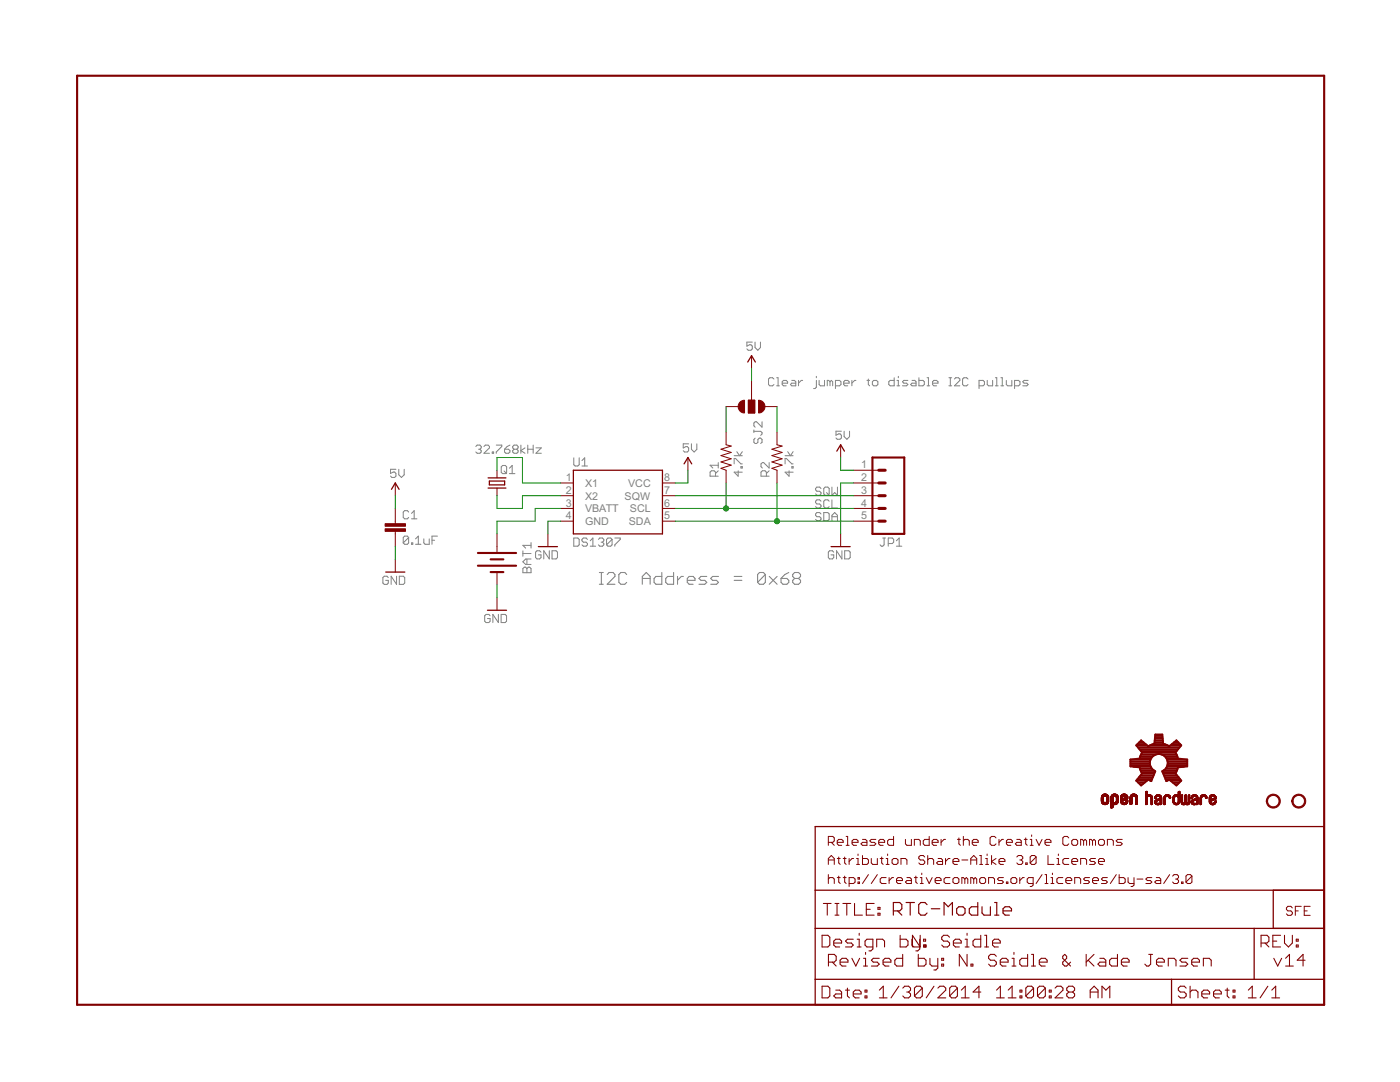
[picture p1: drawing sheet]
<svg xmlns="http://www.w3.org/2000/svg" width="279mm" height="216mm" viewBox="0 0 279 216" stroke-linecap="round" stroke-linejoin="round" font-family="sans-serif">
<defs><g id="words">
<g font-size="2.4" fill="#808080">
<text x="171.9" y="93.5">1</text>
<text x="112.9" y="96">1</text>
<text x="112.9" y="98.6">2</text>
<text x="112.9" y="101.1">3</text>
<text x="116.8" y="97.1">X1</text>
<text x="116.8" y="99.7">X2</text>
<text x="124.6" y="99.7">SQW</text>
<text x="125.4" y="97.1">VCC</text>
<text x="132.6" y="101.1">6</text>
<text x="132.6" y="98.6">7</text>
<text x="132.6" y="96">8</text>
<text x="171.9" y="96">2</text>
<text x="171.9" y="98.6">3</text>
<text x="171.9" y="101.1">4</text>
<text x="112.9" y="103.6">4</text>
<text x="116.8" y="102.2">VBATT</text>
<text x="116.8" y="104.8">GND</text>
<text x="125.5" y="104.8">SDA</text>
<text x="125.7" y="102.2">SCL</text>
<text x="132.6" y="103.6">5</text>
<text x="171.9" y="103.6">5</text>
</g>
</g></defs>
<g fill="none" stroke="#808080" stroke-width=".2">
<path d="M150.1 68.3h-1v.8l.5-.3h.3l.2 .3v.5l-.2 .3h-.6l-.2-.3M150.7 68.3v1l.5 .6 .6-.6v-1M154.5 75.6l-.3-.2h-.6l-.2 .2v1.1l.2 .3h.6l.3-.3M155 75.4h.3v1.6M155 77h.6M156.1 76.5h1.1v-.3l-.3-.3h-.5l-.3 .3v.5l.3 .3h.5M158 75.9h.5l.3 .3v.8h-.8l-.3-.3 .3-.2h.8M159.4 75.9v1.1M160.2 75.9h-.3l-.5 .6M162.9 75.9v1.4l-.3 .2h-.2M162.9 75.1v.3M163.5 75.9v.8l.2 .3h.8v-1.1"/>
<path d="M165.7 76.2l-.3-.3h-.3v1.1M165.7 76.2v.8M165.7 76.2l.2-.3 .3 .3v.8M166.7 77h.9l.2-.3v-.5l-.2-.3h-.9v1.6M168.4 76.5h1.1v-.3l-.3-.3h-.6l-.2 .3v.5l.2 .3h.6M170 75.9v1.1M170.8 75.9h-.2l-.6 .6M173 75.9h.5M173.3 75.6v1.1l.2 .3M174.1 76.2l.3-.3h.5l.3 .3v.5l-.3 .3h-.5l-.3-.3zM178.5 75.4v1.6h-.8l-.3-.3v-.5l.3-.3h.8M179 77h.6"/>
<path d="M179 75.9h.3v1.1M179.3 75.1v.3M181.2 75.9h-.8l-.3 .3 .3 .3h.5l.3 .2-.3 .3h-.8M182 75.9h.6l.2 .3v.8h-.8l-.3-.3 .3-.2h.8M183.4 75.4v1.6h.8l.3-.3v-.5l-.3-.3h-.8M185 75.4h.3v1.6M185 77h.5M186.1 76.5h1.1v-.3l-.3-.3h-.5l-.3 .3v.5l.3 .3h.5M189.4 75.4h.5M189.4 77h.5M189.7 75.4v1.6M190.5 75.6l.2-.2h.6l.3 .2v.3l-1.1 1.1h1.1"/>
<path d="M193.2 75.6l-.3-.2h-.5l-.3 .2v1.1l.3 .3h.5l.3-.3M195.4 77h.8l.3-.3v-.5l-.3-.3h-.8v1.6M197 75.9v.8l.3 .3h.8v-1.1M198.6 75.4h.3v1.6M198.6 77h.6M199.7 75.4h.3v1.6M199.7 77h.6M200.8 75.9v.8l.3 .3h.8v-1.1M202.5 77h.8l.3-.3v-.5l-.3-.3h-.8v1.6M205.2 75.9h-.8l-.3 .3 .3 .3h.5l.3 .2-.3 .3h-.8M79 93.6h-1.1v.9l.9-.3 .2 .3v.5l-.2 .3h-.6l-.3-.3M79.6 93.6v1.1l.5 .6 .6-.6v-1.1"/>
<path d="M95 89.1l.2-.3h.6l.2 .3v.3l-.2 .2M95.5 89.6h.3M95.8 89.6l.2 .3v.3l-.2 .2h-.6l-.2-.2M96.6 89.1l.3-.3h.5l.3 .3v.3l-1.1 1h1.1M98.2 90.2h.3v.2h-.3zM99 88.8h1.1v.3l-1.1 1.1v.2M100.3 92.9h.5l.3 .3v1.1l-.3 .2h-.5l-.3-.2v-1.1zM100.6 94l.5 .5M100.7 89.6h.8l.3 .3v.3l-.3 .2h-.5l-.3-.2zM101.7 94.5h1.1M101.7 93.4l.5-.5v1.6M101.8 88.8l-.6 .3-.5 .5"/>
<path d="M102.6 89.6l-.3-.2v-.3l.3-.3h.5l.3 .3v.3l-.3 .2M102.6 89.6h.5M102.6 89.6l-.3 .3v.3l.3 .2h.5l.3-.2v-.3l-.3-.3M103.9 88.8v1.6M104.8 89.4l-.9 .5 .9 .5M105.3 89.6h1.1M105.3 88.8v1.6M106.4 88.8v1.6M107 89.4h1l-1 1h1M114.5 91.4v1.3l.3 .3h.5l.3-.3v-1.3M116.1 93h1.1M116.1 91.9l.6-.5v1.6"/>
<path d="M137.4 88.6h-1v.8l.5-.3h.3l.2 .3v.5l-.2 .3h-.6l-.2-.3M138 88.6v1.1l.5 .5 .6-.5v-1.1M142.8 95v-.8l-.3-.3h-.5l-.3 .3v.8h1.6M143.3 93.9l-.5 .6M143.3 92.8h-1.6l.6 .6M143.3 92.3v1.1M146.5 92.6v-1.1h.3l1.1 1.1h.2M146.5 90.9h1.6M147 90.1l.6 .8 .5-.8M147.3 93.9v1.1l-.8-.8h1.6M147.9 93.1h.2v.3h-.2zM150.5 86.1h1.3l.3 .2v.3l-.3 .3"/>
<path d="M150.5 85.8v.5M150.7 87.4l-.2 .3v.5l.2 .3h.3l.3-.3v-.5l.2-.3h.3l.3 .3v.5l-.3 .3M152.1 84.2v1l-1.1-1h-.3l-.2 .2v.6l.2 .2M153 95v-.8l-.3-.3h-.6l-.2 .3v.8h1.6M153.5 92.3v1.1l-1.1-1.1h-.3l-.2 .3v.5l.2 .3M153.5 93.9l-.5 .6M156.7 92.6v-1.1h.2l1.1 1.1h.3M156.7 90.9h1.6M157.2 90.1l.6 .8 .5-.8M157.5 93.9v1.1l-.8-.8h1.6M158 93.1h.3v.3h-.3zM163.9 97.5l-.3-.3h-.6l-.2 .3v.2l.2 .3h.6l.3 .3v.3l-.3 .2h-.6l-.2-.2"/>
<path d="M164.7 97.2h.5l.3 .3v1.1l-.3 .2h-.5l-.3-.2v-1.1zM165 98.3l.5 .5M166 97.2v1.6l.6-.5 .5 .5v-1.6M166 99.7v1.7h1.1M167.9 86h-1.1v.8l.6-.2h.2l.3 .2v.6l-.3 .3h-.5l-.3-.3M168.5 86v1.1l.5 .6 .5-.6v-1.1M77.5 115.3l-.3-.3h-.5l-.3 .3v1l.3 .3h.5l.3-.3v-.5h-.5M79.1 115v1.6l-1-1.6v1.6M79.7 115h.8l.3 .3v1l-.3 .3h-.8zM81.6 102.2l-.3-.3h-.5l-.3 .3v1.1l.3 .2h.5l.3-.2M81.6 107.3l-.3-.3h-.5l-.3 .3v1M81.6 107.3v1l-.3 .3h-.5l-.3-.3"/>
<path d="M81.6 107.3l-1.1 1M82.1 108.3h.3v.3h-.3zM82.1 103.5h1.1M82.1 102.4l.6-.5v1.6M82.9 108.6h1.1M82.9 107.5l.6-.5v1.6M84.6 107.5v.8l.2 .3h.9v-1.1M86.2 107.8h.5M87.3 107h-1.1v1.6M104.4 113.5l.2-.3h.3l.3 .3 .2-.3h.3l.3 .3v.8h-1.6zM104.4 109.9v1.1M104.4 110.4h1.6"/>
<path d="M105.2 111.5v1.1M105.2 113.5v.8M106 108.3v1.1M106 111.5h-1.1l-.5 .6 .5 .5h1.1M106 108.8h-1.6l.5 .6M108 110.2l-.3-.3h-.5l-.3 .3v1.1l.3 .2h.5l.3-.2v-.6h-.6M109.6 109.9v1.6l-1.1-1.6v1.6M110.2 109.9h.8l.3 .3v1.1l-.3 .2h-.8zM114.5 107.4h.8l.3 .2v1.1l-.3 .3h-.8zM117.2 107.6l-.2-.2h-.6l-.3 .2v.3l.3 .3h.6l.2 .3v.2l-.2 .3h-.6l-.3-.3M117.8 109h1.1M117.8 107.9l.5-.5v1.6"/>
<path d="M119.4 107.6l.3-.2h.5l.3 .2v.3l-.3 .3M120 108.2h.2M120.2 108.2l.3 .3v.2l-.3 .3h-.5l-.3-.3M122.2 107.6v1.1l-.3 .3h-.6l-.2-.3M122.2 107.6l-.3-.2h-.6l-.2 .2v1.1M122.2 107.6l-1.1 1.1M122.7 107.4h1.1v.2l-1.1 1.1v.3M163.9 102.6l-.3-.3h-.6l-.2 .3v.2l.2 .3h.6l.3 .3v.2l-.3 .3h-.6l-.2-.3M163.9 100l-.3-.3h-.6l-.2 .3v.3l.2 .3h.6l.3 .2v.3l-.3 .3h-.6l-.2-.3M164.4 102.3h.8l.3 .3v1l-.3 .3h-.8zM165.5 100l-.3-.3h-.5l-.3 .3v1.1l.3 .3h.5l.3-.3M166 103.9v-1.1l.6-.5 .5 .5v1.1"/>
<path d="M166 103.1h1.1M166.4 110.2l-.3-.3h-.5l-.3 .3v1.1l.3 .2h.5l.3-.2v-.6h-.6M168 109.9v1.6l-1.1-1.6v1.6M168.6 109.9h.8l.3 .3v1.1l-.3 .2h-.8zM176.2 107.4h.5M176.4 107.4v1.3l-.2 .3h-.3l-.3-.3M177.3 108.5h.8l.3-.3v-.6l-.3-.2h-.8v1.6M178.9 109h1.1M178.9 107.9l.6-.5v1.6M97.8 122.9l-.2-.3h-.6l-.3 .3v1.1l.3 .2h.6l.2-.2v-.6h-.5M99.5 122.6v1.6l-1.1-1.6v1.6M100 122.6h.8l.3 .3v1.1l-.3 .2h-.8z"/>
</g>
<g fill="none" stroke="#808080" stroke-width=".21">
<path d="M119.6 116.6h.8M119.6 114.2h.8M120 114.2v2.4M121.2 114.6l.4-.4h.7l.4 .4v.4l-1.5 1.6h1.5M125.1 114.6l-.4-.4h-.8l-.4 .4v1.6l.4 .4h.8l.4-.4M128.2 116.6v-1.6l.8-.8 .8 .8v1.6M128.2 115.4h1.6M132.1 114.2v2.4h-1.2l-.4-.4v-.8l.4-.4h1.2M134.4 114.2v2.4h-1.1l-.4-.4v-.8l.4-.4h1.1M135.2 115v1.6M136.4 115h-.4l-.8 .8M137.2 115.8h1.5v-.4l-.4-.4h-.8l-.3 .4v.8l.3 .4h.8"/>
<path d="M141.1 115h-1.2l-.4 .4 .4 .4h.8l.4 .4-.4 .4h-1.2M143.4 115h-1.2l-.4 .4 .4 .4h.8l.4 .4-.4 .4h-1.2M146.5 115h1.6M146.5 115.8h1.6M152.7 114.6v1.6l-.3 .4h-.8l-.4-.4M152.7 114.6l-.3-.4h-.8l-.4 .4v1.6M152.7 114.6l-1.5 1.6M153.5 115l1.6 1.6M155.1 115l-1.6 1.6M155.9 115.4h1.1l.4 .4v.4l-.4 .4h-.7l-.4-.4zM157.4 114.2l-.8 .4-.7 .8M158.6 115.4l-.4 .4v.4l.4 .4h.8l.4-.4v-.4l-.4-.4"/>
<path d="M158.6 115.4l-.4-.4v-.4l.4-.4h.8l.4 .4v.4l-.4 .4M158.6 115.4h.8"/>
</g>
<g fill="none" stroke="#800000" stroke-width=".21">
<path d="M164.1 186.6h1.1l.4 .4v1.6l-.4 .4h-1.1zM164.1 196.8h1.1l.4 .4v1.5l-.4 .4h-1.1zM164.3 180.3h1.6M165.1 180.3v2.3M165.3 192h1.2l.4-.4v-.8l-.4-.4h-1.2v2.4M166.1 192l.8 .8M166.4 188.2h1.6v-.4l-.4-.4h-.8l-.4 .4v.8l.4 .4h.8M166.6 180.3h.8M166.6 182.6h.8M166.8 197.6h.8l.4 .4v1.1h-1.2l-.4-.4 .4-.4h1.2M167 180.3v2.3M167.7 192h1.5v-.4l-.4-.4h-.7l-.4 .4v.8l.4 .4h.7"/>
<path d="M168.2 180.3h1.6M168.7 197.6h.8M169 180.3v2.3M169.1 197.2v1.5l.4 .4M170 191.2l.8 1.6 .8-1.6M170.3 187.4h-1.2l-.4 .4 .4 .4h.8l.4 .4-.4 .4h-1.2M170.3 198.3h1.6v-.3l-.4-.4h-.8l-.4 .4v.7l.4 .4h.8M170.5 180.3v2.3h1.6M171.1 189h.8M171.1 187.4h.4v1.6M171.5 186.2v.4M172.3 192.8h.8"/>
<path d="M172.3 191.2h.4v1.6M172.6 198.7h.4v.4h-.4zM172.6 197.6h.4v.4h-.4zM172.7 190v.4M172.9 181.4h.8M174.2 189h-1.2l-.4-.4v-.8l.4-.4h1.2v2l-.4 .3h-.4M174.5 180.3h-1.6v2.3h1.6M175 189v-1.6h1.1l.4 .4v1.2M175.2 182.2h.4v.4h-.4zM175.2 181.1h.4v.3h-.4zM175.5 191.2h-1.2l-.4 .4 .4 .4h.8l.4 .4-.4 .4h-1.2M175.5 199.1h1.5"/>
<path d="M175.5 197.6l.8-.8v2.3M176.2 192h1.6v-.4l-.4-.4h-.8l-.4 .4v.8l.4 .4h.8M179.4 196.8l-1.6 2.3M179.6 186.6v2.4h1.2l.4-.4v-.8l-.4-.4h-1.2M180.1 190.4v2.4h-1.1l-.4-.4v-.8l.4-.4h1.1M180.2 197.2l.4-.4h.7l.4 .4v.4l-.4 .4M181 198h.3M181.3 198l.4 .3v.4l-.4 .4h-.7l-.4-.4M182 187.4v1.2l.4 .4h1.2M183.3 190.4v2.4h1.1l.4-.4v-.8l-.4-.4h-1.1M183.6 187.4v2l-.4 .3h-.4M183.6 186.6v2.4l-1.5-2.4v2.4"/>
<path d="M184.1 197.2v1.5l-.4 .4h-.8l-.4-.4M184.1 197.2l-.4-.4h-.8l-.4 .4v1.5M184.1 197.2l-1.6 1.5M184.3 188.6h.5v.4h-.5zM184.3 187.4h.4v.4h-.4zM184.4 188.6v.4M184.7 188.6v.4M185.6 191.2v1.2l.4 .4h1.2M186.4 196.8l-1.6 2.3M187.2 191.2v2l-.4 .3h-.4M187.2 197.2l.4-.4h.7l.4 .4v.4l-1.5 1.5h1.5M187.9 192.4h.4v.4h-.4z"/>
<path d="M187.9 191.2h.4v.4h-.4zM189.5 187l-.4-.4h-.8l-.4 .4v.4l.4 .4h.8l.4 .4v.4l-.4 .4h-.8l-.4-.4M190.3 188.2h1.5v-.4l-.3-.4h-.8l-.4 .4v.8l.4 .4h.8M191.1 197.2v1.5l-.4 .4h-.8l-.4-.4M191.1 197.2l-.4-.4h-.8l-.4 .4v1.5M191.1 197.2l-1.6 1.5M191.9 199.1h1.5M191.9 197.6l.7-.8v2.3M192.6 189h.8M192.6 187.4h.4v1.6M193 186.2v.4M193 190.4v2.4l-1.5-2.4v2.4"/>
<path d="M193.8 192.4h.4v.4h-.4zM195.7 186.6v2.4h-1.1l-.4-.4v-.8l.4-.4h1.1M195.7 198h-1.5l1.2-1.2v2.3M196.5 189h.8M196.5 186.6h.4v2.4M198.1 188.2h1.5v-.4l-.4-.4h-.7l-.4 .4v.8l.4 .4h.7M198.8 190.8l-.3-.4h-.8l-.4 .4v.4l.4 .4h.8l.3 .4v.4l-.3 .4h-.8l-.4-.4M198.9 197.6l.7-.8v2.3M198.9 199.1h1.5M199.6 192h1.6v-.4l-.4-.4h-.8l-.4 .4v.8l.4 .4h.8M201.2 199.1h1.6M201.2 197.6l.8-.8v2.3"/>
<path d="M202 192.8h.8M202 191.2h.4v1.6M202.4 190v.4M203.6 198.7h.3v.4h-.3zM203.6 197.6h.3v.4h-.3zM205.1 190.4v2.4h-1.2l-.4-.4v-.8l.4-.4h1.2M205.9 192.8h.8M205.9 190.4h.3v2.4M206.3 197.2v1.5l-.4 .4h-.8l-.4-.4M206.3 197.2l-.4-.4h-.8l-.4 .4v1.5M206.3 197.2l-1.6 1.5M207.4 192h1.6v-.4l-.4-.4h-.8l-.4 .4v.8l.4 .4h.8"/>
<path d="M208.6 197.2v1.5l-.4 .4h-.7l-.4-.4M208.6 197.2l-.4-.4h-.7l-.4 .4v1.5M208.6 197.2l-1.5 1.5M209.4 198.7h.4v.4h-.4zM209.4 197.6h.4v.4h-.4zM210.6 197.2l.3-.4h.8l.4 .4v.4l-1.5 1.5h1.5M213.3 198l-.4-.4v-.4l.4-.4h.8l.4 .4v.4l-.4 .4M213.3 198l-.4 .3v.4l.4 .4h.8l.4-.4v-.4l-.4-.3M213.3 198h.8M213.7 192l-.8 .8h-.4l-.4-.4v-.4l.8-.8v-.4l-.4-.4-.4 .4v.4l1.6 1.6M216.8 190.4v2.4M217.2 191.6l1.1 1.2"/>
<path d="M217.6 198h1.5M217.6 199.1v-1.5l.8-.8 .7 .8v1.5M218.3 190.4l-1.5 1.6M219.5 191.2h.8l.4 .4v1.2h-1.2l-.4-.4 .4-.4h1.2M219.9 199.1v-2.3l.8 .8 .8-.8v2.3M223 190.4v2.4h-1.2l-.4-.4v-.8l.4-.4h1.2M223.8 192h1.5v-.4l-.3-.4h-.8l-.4 .4v.8l.4 .4h.8M229.3 190.4h.7M229.6 190.4v2l-.3 .4h-.4l-.4-.4M230.8 192h1.6v-.4l-.4-.4h-.8l-.4 .4v.8l.4 .4h.8M233.2 192.8v-1.6h1.1l.4 .4v1.2M236.7 197.2l-.4-.4h-.7l-.4 .4v.4l.4 .4h.7l.4 .3v.4l-.4 .4h-.7l-.4-.4"/>
<path d="M237 191.2h-1.1l-.4 .4 .4 .4h.7l.4 .4-.4 .4h-1.1M237.5 198l.4-.4h.8l.4 .4v1.1M237.5 196.8v2.3M237.8 192h1.6v-.4l-.4-.4h-.8l-.4 .4v.8l.4 .4h.8M239.8 198.3h1.6v-.3l-.4-.4h-.8l-.4 .4v.7l.4 .4h.8M240.2 192.8v-1.6h1.1l.4 .4v1.2M242.2 198.3h1.5v-.3l-.3-.4h-.8l-.4 .4v.7l.4 .4h.8M244.5 197.6h.8M244.9 197.2v1.5l.4 .4M246.1 198.7h.4v.4h-.4zM246.1 197.6h.4v.4h-.4zM249.1 199.1h1.6"/>
<path d="M249.1 197.6l.8-.8v2.3M251.7 188.2h1.2l.3-.4v-.8l-.3-.4h-1.2v2.4M252.5 188.2l.7 .8M253 196.8l-1.5 2.3M253.8 199.1h1.6M253.8 197.6l.8-.8v2.3M254 187.8h.8M254.2 191.2l.8 1.6 .8-1.6M255.6 186.6h-1.6v2.4h1.6M256.3 186.6v1.6l.8 .8 .8-.8v-1.6M256.6 191.2l.7-.8v2.4M256.6 192.8h1.5"/>
<path d="M258.7 188.6h.4v.4h-.4zM258.7 187.4h.4v.4h-.4zM260.5 191.6h-1.6l1.2-1.2v2.4"/>
</g>
<g fill="none" stroke="#800000" stroke-width=".25">
<path d="M149.2 72.2l.8-1.2 .7 1.2M78.1 97.6l.8-1.2 .8 1.2M97.4 95.4h3.6M97.4 97.4h3.6M97.7 96h3v.8h-3zM114.4 93.8h17.8v12.7h-17.8zM136.5 92.6l.8-1.3 .7 1.3M167 90l.8-1.2 .7 1.2M77 114.2h3.8M107.4 109.1h3.9M165.9 109.1h3.8M97.3 121.8h3.8"/>
<path d="M162.7 164.9h101.6v35.6h-101.6zM162.7 177.6h101.6M254.1 177.6v7.7M162.7 185.3h101.6M162.7 195.4h101.6M233.8 195.4v5.1M250.3 185.3v10.1"/>
</g>
<g fill="none" stroke="#800000" stroke-width=".2">
<path d="M149.4 79.9h1.2v2.5h-1.2zM150 71v2.5M150 76.1v3.8M78.9 96.4v2.5M99.2 93.8v1.6M99.2 97.4v1.5M111.9 96.4h2.5M111.9 98.9h2.5M132.2 96.4h2.5M132.2 98.9h2.5M137.3 91.3v2.5M144.9 86.2v2.6l1 .2-2 .6 2 .7-2 .6 2 .6-2 .7 2 .6-2 .7 1 .3v2.6"/>
<path d="M144.9 81.1h2.5M152.5 81.1h2.6M155.1 86.2v2.6l1 .2-2 .6 2 .7-2 .6 2 .6-2 .7 2 .6-2 .7 1 .3v2.6M167.8 88.8v2.5M170.3 96.4h5.1M170.3 98.9h5.1M170.3 93.8h5.1M78.9 101.5v3M78.9 106v3.1M78.9 111.6v2.6M99.2 106.5v3.6M99.2 114.2v2.5"/>
<path d="M99.2 119.2v2.6M109.3 106.5v2.6M111.9 101.5h2.5M111.9 104h2.5M132.2 101.5h2.5M132.2 104h2.5M167.8 106.5v2.6M170.3 101.5h5.1M170.3 104h5.1M219.8 159.9h.4M219.8 159.8h.4M219.8 159.7h.4"/>
<path d="M219.8 159.6h.4M219.8 159.5h.4M219.8 159.4h.4M219.8 159.3h.4M219.8 159.2h.4M219.8 160h.5M219.8 159.9l.4 .1M219.8 159h.4M219.9 158.8h1.3M219.9 158.7h1.2M220 158.7h1.1M220 158.6h1"/>
<path d="M220.1 158.6h.9M220.2 158.5h.7M220.2 159.1h-.4M220.2 159h-.4M220.3 158.9l-.5 .1M220.3 158.5h.5M220.3 158.9h-.5M220.4 158.4h.3M220.4 158.8l-.6 .1M220.6 158.8l.6 .1M220.7 158.9h.5M220.8 158.9h.5"/>
<path d="M220.8 160h.5M220.8 159h.5M220.9 159h.4M220.9 159.9h.4M220.9 159.8h.4M220.9 159.7h.4M220.9 159.6h.4M220.9 159.5h.4M220.9 159.4h.4M220.9 159.3h.4M220.9 159.2h.4M220.9 159.1h.4"/>
<path d="M221.7 160h.5M221.7 159.9l.4 .1M221.7 159.9h.4M221.7 159.8h.4M221.7 159.7h.4M221.7 159.6h.4M221.7 159.5h.4M221.7 159.4h.4M221.7 159.3h.4M221.7 159.2h.4M221.7 159.1h.4M221.7 159h.4"/>
<path d="M221.8 158.7h1.3M221.8 158.7h1.2M221.9 158.7h1.1M221.9 158.6h1M222 158.6h.9M222.1 158.5h.7M222.1 159h-.4M222.2 158.9l-.5 .1M222.2 158.5h.5M222.2 158.9h-.4M222.3 158.4h.3M222.3 158.8l-.5 .1"/>
<path d="M222.5 158.8h.6M222.7 158.9h.4M222.7 158.9l.5 .1M222.7 159h.5M222.8 159.9h.4M222.8 159.1h.4M222.8 159h.4M222.8 159.8h.4M222.8 159.7h.4M222.8 159.6h.4M222.8 159.5h.4M222.8 159.4h.4"/>
<path d="M222.8 159.3h.4M222.8 159.2h.4M223.1 158.8h-1.3M223.2 160h-.4M223.6 159.9h.4M223.6 159.3l.4 .1M223.6 159.3h.4M223.6 159.2h.4M223.6 159h.4M223.6 160h.5M223.7 158.7h1.3M223.8 158.7h1.2"/>
<path d="M223.8 158.7h1.1M223.9 158.6h1M223.9 158.6h.9M224 158.5h.7M224 159.1h-.4M224 159.9h-.4M224.1 158.5h.5M224.1 159.4h1M224.1 158.9l-.5 .1M224.1 159.8h-.5M224.1 158.9h-.4M224.2 159.3h.9"/>
<path d="M224.2 158.4h.3M224.2 158.8l-.5 .1M224.3 159.7l-.7 .1M224.3 159.3h.8M224.3 159.7h-.7M224.5 158.8l.5 .1M224.5 159.2h.6M224.5 159.6l-.9 .1M224.6 159.6h-1M224.6 158.9h.5M224.6 160h.5M224.6 159.1h.5"/>
<path d="M224.6 159h.5M224.7 160h.4M224.7 159.9h.4M224.7 159.8h.4M224.7 159.5l-1.1 .1M224.8 159.7h.3M224.8 159.5h-1.2M224.9 159.7h.2M224.9 159.4l-1.3 .1M225 158.8h-1.3M225 159.4h-1.4M225.5 160h.4"/>
<path d="M225.5 159.9h.4M225.5 159.8h.4M225.5 159.7h.4M225.5 159.6h.4M225.5 159.5h.4M225.5 159.4h.4M225.5 159.3h.4M225.5 159.2h.4M225.5 159.1h.4M225.5 159h.5M225.6 158.8h1.3M225.7 158.7l1.2 .1"/>
<path d="M225.7 158.7h1.2M225.7 158.7h1.1M225.8 158.6h1M225.8 158.6h.9M225.9 158.5h.7M226 159h-.4M226 158.9l-.4 .1M226 158.5h.5M226.1 158.9h-.5M226.1 158.4h.3M226.2 158.8l-.6 .1M226.4 158.8l.5 .1"/>
<path d="M226.5 158.9h.5M226.5 158.9l.5 .1M226.6 159h.4M226.6 160h.4M226.6 159.9h.4M226.6 159.8h.4M226.6 159.7h.4M226.6 159.6h.4M226.6 159.5h.4M226.6 159.4h.4M226.6 159.3h.4M226.6 159.2h.4"/>
<path d="M226.6 159.1h.4M228.6 158.1h.3M228.7 160h.2M228.7 159.9h.2M228.7 159.8h.2M228.7 159.7h.2M228.7 159.6h.2M228.7 159.5h.2M228.7 159.4h.2M228.7 159.3h.2M228.7 159.2h.2M228.7 159.2h.3"/>
<path d="M228.7 159.1h.3M228.7 159h.3M228.7 158.9h1.2M228.7 158.8h1.2M228.7 158.7h1.1M228.7 158.6l1 .1M228.7 158.6h.3M228.7 158.5h.2M228.7 158.4h.2M228.7 158.3h.2M228.7 158.2h.2M228.7 158.1h.2"/>
<path d="M228.7 158h.2M228.7 157.9h.2M229 159.2h-.3M229 159l-.3 .1M229.1 158.6h.5M229.1 158.9l-.4 .1M229.2 158.9h-.5M229.2 158.6h.3M229.5 158.9h.5M229.6 158.9l.4 .1M229.6 159h.4M229.7 159l.3 .1"/>
<path d="M229.7 159.1h.3M229.7 159.2h.3M229.7 160h.3M229.7 159.9h.3M229.7 159.8h.3M229.7 159.7h.3M229.7 159.6h.3M229.7 159.5h.3M229.7 159.4h.3M229.7 159.3h.3M230.5 159.2h.2M230.5 159h.3"/>
<path d="M230.6 159.3l-.1 .1M230.6 158.8h1.1M230.7 158.7l.9 .1M230.7 159.3h-.2M230.7 158.7h.9M230.8 159.2h-.3M230.8 160h-.3M230.8 159.6h1M230.8 158.7h.7M230.8 159.9l-.3 .1M230.8 159.1h-.3M230.8 159.9h-.3"/>
<path d="M230.8 159h-.3M230.9 158.6h.5M230.9 159.9h-.4M230.9 159.5h.9M230.9 158.9l-.4 .1M231 158.9h-.5M231 158.6h.3M231 159.8h-.5M231.1 159.5h.7M231.1 159.4h.7M231.2 159.7l-.7 .1M231.2 159.7h-.6"/>
<path d="M231.3 159.4h.5M231.3 158.9h.5M231.4 158.9l.4 .1M231.4 159.3h.4M231.4 159.6l-.8 .1M231.4 159h.4M231.5 159.3h.3M231.5 159h.3M231.5 159.6h.3M231.5 159.1h.3M231.5 159.2h.3M231.5 160h.3"/>
<path d="M231.5 159.9h.3M231.5 159.8h.3M231.5 159.7h.3M231.7 158.9h-1.1M231.8 159.6h-1.1M232.3 160h.3M232.3 159.9h.3M232.3 159.8h.3M232.3 159.7h.3M232.3 159.6h.3M232.3 159.5h.3M232.3 159.4h.3"/>
<path d="M232.3 159.3h.3M232.3 159.2h.3M232.4 158.8h1.1M232.5 158.8h1M232.5 158.7h.9M232.6 158.7h.7M232.6 159.1h-.3M232.6 159l-.3 .1M232.7 159h-.4M232.7 158.6h.6M232.7 158.9l-.4 .1M232.8 158.9h-.4"/>
<path d="M232.8 158.6h.3M233.1 158.9h.5M233.2 158.9l.4 .1M233.3 159h.3M233.3 159.1h.3M233.3 159.2h.3M233.4 159.2h.2M233.5 158.9h-1.1M233.6 159.3h-.2M233.6 159.2l-.2 .1M234.1 159.9h.3M234.1 159.8h.3"/>
<path d="M234.1 159.7h.3M234.1 159.6h.3M234.1 159.5h.3M234.1 159.4h.3M234.1 159.3h.3M234.1 159.2h.3M234.1 160h.3M234.2 158.8h1.3M234.3 158.8h1.2M234.3 158.7h1.2M234.4 158.7h1.1M234.4 159.1h-.3"/>
<path d="M234.4 159l-.3 .1M234.5 159h-.4M234.5 158.6h.6M234.5 158.9l-.4 .1M234.6 158.6h.3M234.6 158.9h-.4M234.9 158.9h.6M235 158.9h.5M235.1 159h.4M235.1 160h.4M235.1 159.9h.4M235.1 159.8h.4"/>
<path d="M235.1 159.7h.4M235.1 159.6h.4M235.1 159.5h.4M235.1 159.4h.4M235.1 159.3h.4M235.1 159.2h.4M235.1 159.1h.4M235.1 158.6h.4M235.1 158.5h.4M235.1 158.4h.4M235.1 158.3h.4M235.1 158.2h.4"/>
<path d="M235.1 158.1h.4M235.1 158h.4M235.2 159.9h.3M235.2 159.4h.3M235.2 159.3h.3M235.2 158h.3M235.3 157.9h.2M235.5 158.8l-1.3 .1M235.7 160h.3M235.7 159.9h.3M235.7 159.8h.3M235.7 159.7h.3"/>
<path d="M235.7 159.6h.3M235.7 159.5h.3M235.7 159.4h.3M235.7 159.3h.3M235.7 159.2h.3M235.7 159.1h.3M235.7 159h.3M235.7 158.9h.3M235.7 158.8h.3M235.7 158.7h.3M235.8 158.7h.2M235.9 158.6h.1"/>
<path d="M236.4 160h.3M236.4 159.9h.3M236.4 159.8h.3M236.4 159.7h.3M236.4 159.6h.3M236.4 159.5h.3M236.5 159.4h.2M236.5 159.3h.2M236.5 159.2h.2M236.5 159.1h.2M236.5 159h.2M236.5 158.9h.2"/>
<path d="M236.5 158.8h.2M236.5 158.7h.2M236.6 158.6h.1M237.2 160h.2M237.2 159.9h.2M237.2 159.8h.2M237.2 159.7h.2M237.2 159.6h.2M237.2 159.5h.2M237.2 159.4h.2M237.2 159.3h.2M237.2 159.2h.2"/>
<path d="M237.2 159.1h.2M237.2 159h.2M237.2 158.9h.2M237.2 158.8h.2M237.2 158.7h.2M237.3 158.6h.1M237.7 160h.3M237.7 159.2h.3M237.8 158.9h1.2M237.8 159.3l-.1 .1M237.9 158.8h1M238 159.3h-.3"/>
<path d="M238 158.7h.8M238 159.2l-.3 .1M238 159.2h-.3M238 159.9l-.3 .1M238 159.6h1.1M238 159.1h-.3M238.1 159l-.4 .1M238.1 159.9h-.4M238.1 159h-.3M238.1 158.6h.6M238.1 159.5h1M238.2 158.9l-.4 .1"/>
<path d="M238.2 158.6h.4M238.2 158.9h-.4M238.3 159.8h-.6M238.3 159.5h.8M238.4 159.4h.7M238.4 159.7l-.6 .1M238.5 159.7h-.7M238.5 159.4h.6M238.6 158.9h.4M238.6 159.3h.5M238.6 158.9l.4 .1M238.7 159.6l-.9 .1"/>
<path d="M238.7 159h.3M238.7 159h.4M238.7 159.3h.4M238.8 159.1h.3M238.8 159.6h.3M238.8 159.2h.3M238.8 160h.3M238.8 159.9h.3M238.8 159.8h.3M238.8 159.7h.3M239.1 159.6h-1.2M239.5 160h.3"/>
<path d="M239.5 159.9h.3M239.5 159.8h.3M239.5 159.7h.3M239.5 159.6h.3M239.5 159.5h.3M239.5 159.4h.3M239.5 159.3h.3M239.5 159.2h.3M239.6 159h.3M239.7 158.8h1M239.7 158.7l1 .1M239.8 158.7h.9"/>
<path d="M239.8 158.7h.8M239.8 159.1h-.3M239.9 159l-.3 .1M239.9 158.6h.6M240 158.9l-.4 .1M240 158.6h.4M240 158.9h-.4M240.4 158.9h.4M240.5 158.9l.3 .1M240.5 159h.4M240.6 159.2h.3M240.6 159.1h.3"/>
<path d="M240.8 158.9h-1.2M240.8 159.3h-.2M240.9 159.2l-.3 .1M241.3 160h.4M241.3 159.9h.4M241.3 159.5h1.1M241.3 159.5h.4M241.3 159.4h.3M241.3 159.3h.3M241.3 159.2h.3M241.3 159.1h.4M241.4 158.9h1.2"/>
<path d="M241.5 158.8h1.1M241.5 158.7h1M241.6 158.7h.9M241.6 158.7h.8M241.7 159l-.4 .1M241.7 159.9h-.4M241.7 159h-.3M241.7 158.6h.6M241.8 158.9l-.4 .1M241.9 158.9h-.5M241.9 158.6h.3M241.9 159.8h-.6"/>
<path d="M242 159.7l-.7 .1M242.1 159.7h-.8M242.1 159.4h.6M242.2 159.3h.5M242.2 158.9h.4M242.2 159.6l-.9 .1M242.3 158.9l.4 .1M242.3 159.6h-1M242.3 159.3h.4M242.3 159h.4M242.4 159h.3M242.4 159.1h.3"/>
<path d="M242.4 159.2h.3M242.4 159.9h.3M242.5 159.8h.2M242.6 159.5h-.9M242.6 159.4l-.7 .1M242.7 159.4h-.8M165.3 168.1h.9l.3-.3v-.6l-.3-.3h-.9v1.8M165.3 172.5v-1.2l.6-.6 .6 .6v1.2M165.3 174.5v1.8M165.3 175.4l.3-.3h.6l.3 .3v.9M165.3 171.6h1.2M165.9 168.1l.6 .6"/>
<path d="M167.1 168.1h1.2v-.3l-.3-.3h-.6l-.3 .3v.6l.3 .3h.6M167.1 171.3h.6M167.1 175.1h.6M167.4 171v1.2l.3 .3M167.4 174.8v1.2l.3 .3M168.3 171.3h.6M168.3 175.1h.6M168.6 171v1.2l.3 .3M168.6 174.8v1.2l.3 .3M168.9 166.9h.3v1.8M168.9 168.7h.6M169.5 171.3v1.2"/>
<path d="M169.5 176.3h.8l.3-.3v-.6l-.3-.3h-.8v1.8M170.1 168.1h1.1v-.3l-.3-.3h-.6l-.2 .3v.6l.2 .3h.6M170.3 171.3h-.2l-.6 .6M170.9 171.3h.3v1.2M170.9 172.5h.6M171.2 170.4v.3M171.2 175.1h.3v.3h-.3zM171.2 176h.3v.3h-.3zM172.1 167.5h.6l.3 .3v.9h-.9l-.3-.3 .3-.3h.9M172.1 170.7v1.8h.9l.3-.3v-.6l-.3-.3h-.9M173.3 174.5l-1.2 1.8M173.9 171.3v.9l.3 .3h.9v-1.2"/>
<path d="M174.8 167.5h-.9l-.3 .3 .3 .3h.6l.3 .3-.3 .3h-.9M175.1 174.5l-1.2 1.8M175.4 168.1h1.2v-.3l-.3-.3h-.6l-.3 .3v.6l.3 .3h.6M175.7 171.3h.6M176 171v1.2l.3 .3M176.8 171.3h.3v1.2M176.8 172.5h.6M176.8 175.1h-.8l-.3 .3v.6l.3 .3h.8M177.1 170.4v.3M177.4 175.1v1.2M178.3 166.9v1.8h-.9l-.3-.3v-.6l.3-.3h.9M178.3 171.3h.6l.3 .3v.6l-.3 .3h-.6l-.3-.3v-.6z"/>
<path d="M178.3 175.1h-.3l-.6 .6M178.9 175.7h1.2v-.3l-.3-.3h-.6l-.3 .3v.6l.3 .3h.6M179.8 172.5v-1.2h.9l.3 .3v.9M180.7 167.5v.9l.3 .3h.9v-1.2M181 175.1h.6l.3 .3v.9h-.9l-.3-.3 .3-.3h.9M182.5 168.7v-1.2h.9l.3 .3v.9M182.5 175.1h.6M182.8 174.8v1.2l.3 .3M183.7 175.1h.3v1.2M183.7 176.3h.6M184 174.2v.3M184.6 171l-.3-.3h-.6l-.3 .3v.3l.3 .3h.6l.3 .3v.3l-.3 .3h-.6l-.3-.3"/>
<path d="M184.8 175.1l.6 1.2 .6-1.2M185.1 171.6l.3-.3h.6l.3 .3v.9M185.1 170.7v1.8M185.4 166.9v1.8h-.8l-.3-.3v-.6l.3-.3h.8M186 168.1h1.2v-.3l-.3-.3h-.6l-.3 .3v.6l.3 .3h.6M186.6 175.7h1.2v-.3l-.3-.3h-.6l-.3 .3v.6l.3 .3h.6M187.2 171.3h.6l.3 .3v.9h-.9l-.3-.3 .3-.3h.9M187.8 167.5v1.2M188.7 167.5h-.3l-.6 .6M188.7 171.3v1.2M189.6 171.3h-.3l-.6 .6M189.6 175.1h-.9l-.3 .3v.6l.3 .3h.9"/>
<path d="M190.2 171.9h1.2v-.3l-.3-.3h-.6l-.3 .3v.6l.3 .3h.6M190.2 175.4l.3-.3h.6l.3 .3v.6l-.3 .3h-.6l-.3-.3zM191.1 167.5h.6M191.4 167.2v1.2l.3 .3M192 171.6h1.1M192.3 167.8l.3-.3h.5l.3 .3v.9M192.3 166.9v1.8M192.6 175.4l-.3-.3h-.3v1.2M192.6 175.4v.9M192.6 175.4l.2-.3 .3 .3v.9M193.7 171.6h1.2M193.7 172.5v-1.2l.6-.6 .6 .6v1.2"/>
<path d="M194 168.1h1.2v-.3l-.3-.3h-.6l-.3 .3v.6l.3 .3h.6M194.3 175.4l-.3-.3h-.3v1.2M194.3 175.4l.3-.3 .3 .3v.9M194.3 175.4v.9M195.5 172.5h.6M195.5 170.7h.3v1.8M195.8 175.1h.6l.3 .3v.6l-.3 .3h-.6l-.3-.3v-.6zM196.7 171.3h.3v1.2M196.7 172.5h.6M197 170.4v.3M197.3 176.3v-1.2h.9l.3 .3v.9M197.9 170.7v1.8"/>
<path d="M198.8 167.2l-.3-.3h-.6l-.3 .3v1.2l.3 .3h.6l.3-.3M198.8 171.3l-.9 .6 .9 .6M199.4 167.5v1.2M199.4 171.9h1.2v-.3l-.3-.3h-.6l-.3 .3v.6l.3 .3h.6M200.3 167.5h-.3l-.6 .6M200.3 175.1h-.9l-.3 .3 .3 .3h.6l.3 .3-.3 .3h-.9M200.9 168.1h1.1v-.3l-.3-.3h-.6l-.2 .3v.6l.2 .3h.6M200.9 176h.2v.3h-.2zM201.7 175.4l.3-.3h.6l.3 .3v.6l-.3 .3h-.6l-.3-.3zM202.9 167.5h.6l.3 .3v.9h-.9l-.3-.3 .3-.3h.9M202.9 171l.3-.3h.6l.3 .3v.3l-.3 .3M203.5 171.6h.3"/>
<path d="M203.5 175.1v1.2M203.8 171.6l.3 .3v.3l-.3 .3h-.6l-.3-.3M204.4 167.5h.6M204.4 175.1h-.3l-.6 .6M204.7 167.2v1.2l.3 .3M204.7 172.2h.3v.3h-.3zM205.6 168.7h.6M205.6 167.5h.3v1.2M205.9 166.6v.3M206.2 176.3h-.9l-.3-.3v-.6l.3-.3h.9v1.5l-.3 .3h-.3M206.8 167.5l.6 1.2 .6-1.2M206.8 171v1.2l-.3 .3h-.6l-.3-.3"/>
<path d="M206.8 171l-.3-.3h-.6l-.3 .3v1.2M206.8 171l-1.2 1.2M208 174.5l-1.2 1.8M208.6 168.1h1.1v-.3l-.3-.3h-.5l-.3 .3v.6l.3 .3h.5M208.6 176.3h.5M208.6 174.5h.3v1.8M209.1 170.7v1.8h1.2M209.7 175.1h.3v1.2M209.7 176.3h.6M210 174.2v.3M210.9 171.3h.3v1.2M210.9 172.5h.6"/>
<path d="M211.2 170.4v.3M212.1 175.1h-.9l-.3 .3v.6l.3 .3h.9M212.7 175.7h1.2v-.3l-.3-.3h-.6l-.3 .3v.6l.3 .3h.6M213.3 167.2l-.3-.3h-.6l-.3 .3v1.2l.3 .3h.6l.3-.3M213.3 171.3h-.9l-.3 .3v.6l.3 .3h.9M213.9 167.8l.3-.3h.6l.3 .3v.6l-.3 .3h-.6l-.3-.3zM213.9 171.9h1.2v-.3l-.3-.3h-.6l-.3 .3v.6l.3 .3h.6M214.5 176.3v-1.2h.9l.3 .3v.9M215.7 172.5v-1.2h.9l.3 .3v.9M216.3 167.8l-.3-.3h-.3v1.2M216.3 167.8v.9M216.3 167.8l.3-.3 .3 .3v.9"/>
<path d="M217.4 175.1h-.8l-.3 .3 .3 .3h.5l.3 .3-.3 .3h-.8M218 167.8l-.3-.3h-.3v1.2M218 167.8v.9M218 175.7h1.2v-.3l-.3-.3h-.6l-.3 .3v.6l.3 .3h.6M218 167.8l.3-.3 .3 .3v.9M218.6 171.3h-.9l-.3 .3 .3 .3h.6l.3 .3-.3 .3h-.9M219.2 171.9h1.2v-.3l-.3-.3h-.6l-.3 .3v.6l.3 .3h.6M219.5 167.5h.6l.3 .3v.6l-.3 .3h-.6l-.3-.3v-.6zM219.8 160l.5 .1M219.8 160.1h.6M219.9 160.1l.6 .1M219.9 160.2h1.3"/>
<path d="M220 160.3h1.1M220 160.4h1M220.1 160.4h.8M220.2 160.5h.7M220.4 160.5h.3M220.6 160.2h.6M221 168.7v-1.2h.9l.3 .3v.9M221 175.1h-.9l-.3 .3 .3 .3h.6l.3 .3-.3 .3h-.9M221.1 160.3l-1.1 .1M221.1 160.2l-1.2 .1M221.2 160.1h-.5M221.3 160l-.5 .1"/>
<path d="M221.7 161.1h.4M221.7 161h.4M221.7 160.9h.4M221.7 160.8h.4M221.7 160.7h.4M221.7 160.6h.4M221.7 160.5h.4M221.7 160.1l.7 .1M221.7 160.1h.6M221.7 160l.5 .1M221.8 161.2h.1M222 161.2h-.3"/>
<path d="M222.1 161.1l-.4 .1M222.3 160.5h.3M222.6 160.1h.5M222.7 160.1h.4M222.7 160h.5M222.8 174.5l-1.2 1.8M222.8 160.5h-1.1M222.8 160.4l-1.1 .1M222.9 160.4h-1.2M223 160.3l-1.3 .1M223 160.3h-1.3M223.1 160.2l-1.4 .1"/>
<path d="M223.1 160.2h-1.4M223.1 160.1l-.6 .1M223.4 174.5v1.8h.9l.3-.3v-.6l-.3-.3h-.9M223.6 160l.5 .1M223.7 160.1h.5M223.7 160.1l.6 .1M223.7 160.2h1.3M223.8 160.3h1.1M223.9 160.4h.9M223.9 160.4h.8M224 167.5h-.9l-.3 .3 .3 .3h.6l.3 .3-.3 .3h-.9M224 160.5h.7"/>
<path d="M224.2 160.5h.3M224.5 160.2h.5M224.6 160.1h.5M225 160.1h-.5M225.1 175.1v.9l.3 .3h.9M225.5 160.5h.3M225.5 160.3h.4M225.5 160.2h.4M225.5 160.1h.4M225.9 160.4l-.4 .1M225.9 160.4h-.4M226.3 175.1v1.5l-.3 .3h-.3"/>
<path d="M226.6 160.3h.4M226.6 160.2h.4M226.6 160.1h.4M226.9 160.5h-.3M226.9 175.4h1.2M226.9 160.4l-.3 .1M227 160.4h-.4M228.7 160.5h.1M228.7 160.4h.2M228.7 160.3h.2M228.7 160.2h.2M228.7 160.1h.2"/>
<path d="M228.9 160.5h-.3M228.9 160.4l-.2 .1M229.7 160.5h.1M229.7 160.4h.3M229.7 160.3h.3M229.7 160.2h.3M229.7 160.1h.3M229.9 175.1h-.9l-.3 .3 .3 .3h.6l.3 .3-.3 .3h-.9M230 160.5h-.3M230 160.4l-.3 .1M230.5 160.1h.3M230.5 160h.2"/>
<path d="M230.5 160.2l.5 .1M230.5 160.2h.3M230.5 160.3h.8M230.6 160.4h.8M230.7 160.4h.7M230.7 160.5h.7M230.8 175.1h.6l.2 .3v.9h-.8l-.3-.3 .3-.3h.8M231.1 160.6h-.1M231.1 160.6h.1M231.1 160.3h.2M231.3 160.5l-.5 .1M231.5 160.4h.3"/>
<path d="M231.5 160.3h.3M231.5 160.2h.3M231.5 160.1h.3M231.6 160.5l-.1 .1M231.8 160.5h-.3M231.8 160.4l-.3 .1M232.3 160.5h.1M232.3 160.3h.3M232.3 160.2h.3M232.3 160.1h.3M232.5 160.5h-.2M232.6 160.4l-.3 .1"/>
<path d="M232.6 160.4h-.3M233.4 174.5l-1.2 1.8M234 174.8l.3-.3h.6l.3 .3v.3l-.3 .3M234.1 160l.3 .1M234.1 160.2h.4M234.1 160.1l.4 .1M234.1 160.1h.3M234.2 160.2l.5 .1M234.2 160.3h1.1M234.3 160.4h.9M234.4 160.5h.7M234.5 160.5h.5"/>
<path d="M234.6 175.4h.3M234.7 160.6h.1M234.8 160.6h.1M234.9 160.3h.5M234.9 175.4l.3 .3v.3l-.3 .3h-.6l-.3-.3M235 160.2h.4M235.1 160.2h.3M235.1 160h.3M235.4 160.1h-.3M235.8 160.2l.4 .1M235.8 160.2h.3M235.8 160.1l.3 .1"/>
<path d="M235.8 160.1h.3M235.8 176h.3v.3h-.3zM235.8 160.3h1.6M235.9 160.4h1.4M235.9 160.5h1.3M236 160.5h.5M236.1 160.6h.1M236.3 160.6h.1M236.3 160.3h.6M236.4 160.2h.4M236.4 160.1h.3M236.7 160.5h.5"/>
<path d="M237 160.6h.1M237.1 160.2h.3M237.1 160.1h.3M237.3 160.4h-1.5M237.4 160.3h-1.6M237.4 160.2l-.4 .1M237.7 160.1h.3M237.7 160.2h.4M237.7 160.2l.5 .1M237.8 160.3h.7M237.8 160.3l.8 .1M237.8 160.4h.8"/>
<path d="M237.9 174.8v1.2l-.3 .3h-.6l-.3-.3M237.9 174.8l-.3-.3h-.6l-.3 .3v1.2M237.9 174.8l-1.2 1.2M237.9 160.4h.7M238 160.5h.6M238.1 160.5h.5M238.3 160.6h.1M238.4 160.3h.1M238.8 160.4h.3M238.8 160.3h.3M238.8 160.2h.3M238.8 160.1h.3"/>
<path d="M238.9 160.5l-.1 .1M239 160.5h-.2M239.5 160.5h.1M239.5 160.4h.3M239.5 160.3h.3M239.5 160.2h.3M239.5 160.1h.3M239.8 160.5h-.3M239.8 160.4l-.3 .1M241.3 160.1h.4M241.4 160.1h.3M241.4 160.2l.5 .1"/>
<path d="M241.4 160.2h.4M241.4 160.3h1.2M241.5 160.4h1M241.6 160.4h.8M241.6 160.5h.8M241.8 160.5h.5M241.9 160.6h.1M242 160.6h.1M242.3 160.2h.3M242.4 160.1h.3M242.4 160h.3M242.5 160.3l-1 .1"/>
<path d="M242.6 160.3h-.5M242.7 160.1l-.4 .1M257.9 181.2l-.3-.4h-.6l-.3 .4v.3l.3 .3h.6l.3 .3v.3l-.3 .2h-.6l-.3-.2M258.5 181.8h.6M259.7 180.8h-1.2v1.8M260.3 181.8h.6M261.5 180.8h-1.2v1.8h1.2"/>
</g>
<g fill="#800000" stroke="#800000" stroke-width=".2">
<path d="M253.1 158.9a1.4 1.4 0 0 1 2.2 .2 1.4 1.4 0 0 1-.8 2.1 1.4 1.4 0 0 1-1.8-1.3h.3a1.15 1.15 0 0 1 1.6-1.1 1.15 1.15 0 0 1 .3 1.9 1.15 1.15 0 0 1-1.9-.6v-.2h-.3z" fill-rule="evenodd"/>
<path d="M258.2 158.9a1.4 1.4 0 0 1 2.2 .2 1.4 1.4 0 0 1-.8 2.1 1.4 1.4 0 0 1-1.8-1.3h.2a1.15 1.15 0 0 1 1.7-1.1 1.15 1.15 0 0 1 .2 1.9 1.15 1.15 0 0 1-1.8-.6l-.1-.2h-.2z" fill-rule="evenodd"/>
<path d="M147.6 80.3l.5-.4h.5v2.5a1.27 1.27 0 0 1-1.2-.7 1.27 1.27 0 0 1 .2-1.4z" fill-rule="evenodd"/>
<path d="M151.4 79.9a1.27 1.27 0 0 1 1.3 1.2 1.27 1.27 0 0 1-1.3 1.3z" fill-rule="evenodd"/>
</g>
<path d="M15.4 15.1h248.9v185.4h-248.9zM174.1 91.3h6.4v15.2h-6.4zM95.4 110.3h7.6M95.4 112.9h7.6M97.9 111.6h2.6M97.9 114.2h2.6" fill="none" stroke="#800000" stroke-width=".42"/>
<g fill="#800000" stroke="#800000" stroke-width=".2">
<path d="M76.9 105.5h4v.5h-4z"/>
<path d="M76.9 104.5h4v.5h-4z"/>
<path d="M149.4 79.9h1.2v2.5h-1.2z"/>
</g>
<path d="M175.4 98.9h1.3M175.4 96.4h1.3M175.4 93.8h1.3M175.4 104h1.3M175.4 101.5h1.3" fill="none" stroke="#800000" stroke-width=".61"/>
<g fill="none" stroke="#800000" stroke-width=".23">
<path d="M178.3 181.8h1.3l.4-.5v-.8l-.4-.4h-1.3v2.5M179.1 181.8l.9 .8M180.8 180.1h1.7M181.7 180.1v2.5M185 180.5l-.4-.4h-.8l-.5 .4v1.7l.5 .4h.8l.4-.4M185.9 181.3h1.7M188.4 182.6v-2.5l.8 .8 .9-.8v2.5M190.9 181.3l.4-.4h.9l.4 .4v.9l-.4 .4h-.9l-.4-.4zM195.1 180.1v2.5h-1.2l-.5-.4v-.9l.5-.4h1.2M196 180.9v1.3l.4 .4h1.3v-1.7M198.5 180.1h.4v2.5M198.5 182.6h.8"/>
<path d="M200.2 181.8h1.7v-.5l-.5-.4h-.8l-.4 .4v.9l.4 .4h.8"/>
</g>
<g fill="none" stroke="#800000" stroke-width=".38">
<path d="M225.6 151.6v1.3l1.8 .2 .5 1.2-1.1 1.5 .9 .9 1.5-1.1 .6 .3 .8-2-.7-.5M225.6 152.7h3.9M225.6 152.3h3.9M225.6 152h3.9M225.6 151.6h4M226.2 153h3.5M226.8 155.8h2.1M226.8 148.8h2.3M227 155.4h2.9M227 148.5h1.6M227.1 149.2h8.3M227.1 156.1h1.4"/>
<path d="M227.3 155.1h2.8M227.4 148.1h.8M227.4 149.5h7.7M227.5 151.3h2.3M227.5 156.5h.5M227.5 153.4h2.4M227.6 150.9h2.5M227.6 154.7h2.6M227.6 153.7h2.7M227.7 149.9h7.1M227.7 150.6h3M227.7 147.8h.1"/>
<path d="M227.8 154.1h2.7M227.9 154.4h2.5M227.9 150.2h6.7M227.9 150.2l-1.1-1.5 .9-1 1.5 1.2 1.2-.5 .2-1.8h1.4l.1 1.8 1.2 .5 1.5-1.2 1 1-1.2 1.5M227.9 150.2l-.5 1.2-1.8 .2M229.4 148.8h3.8M229.6 155.8h.2M230.2 148.5h2.1M230.4 148.1h1.7M230.4 147.8h1.7M230.5 147.4h1.6M230.5 147.1h1.5"/>
<path d="M230.5 146.7h1.5M231.8 150.6h3M232 154.1h2.7M232.2 154.4h2.5M232.3 153.7h2.6M232.3 154.7h2.6M232.5 155.1h2.7M232.5 150.9h2.4M232.6 155.4h2.9M232.6 153.4l-.7 .5 .9 2 .5-.3 1.5 1.1 1-.9M232.7 153.4h2.3M232.7 155.8h.2"/>
<path d="M232.7 151.3h2.4M232.9 153h3.4M232.9 151.6h4M233 152.7h3.9M233 152a1.78 1.78 0 0 0-2.5-1.4 1.78 1.78 0 0 0-.6 2.8M233 152v.3M233 152h3.9M233 152.3l-.1 .5-.3 .6M233 152.3h3.9M233.5 148.8h2.2M233.6 155.8h2.1M233.9 148.5h1.6"/>
<path d="M234 156.1h1.4M234.3 148.1h.9M234.5 156.5h.5M234.6 150.2l.5 1.2 1.8 .2M234.7 147.8h.1M236.9 151.6v1.3l-1.8 .2-.5 1.2 1.2 1.5"/>
</g>
<g fill="none" stroke="#008000" stroke-width=".2">
<path d="M150 73.5v2.6M78.9 98.9v2.6M99.2 93.8v-2.5h5.1v5.1h7.6M99.2 98.9v2.6h5.1v-2.6h7.6M134.7 98.9h35.6M137.3 93.8v2.6h-2.6M144.9 81.1v5.1M144.9 96.4v5.1M155.1 81.1v5.1M155.1 96.4v7.6M167.8 91.3v2.5h2.5M170.3 96.4h-2.5v10.1"/>
<path d="M78.9 109.1v2.5M99.2 116.7v2.5M111.9 104h-2.6v2.5M111.9 101.5h-5.1v2.5h-7.6v2.5M134.7 104h35.6M134.7 101.5h35.6"/>
</g>
<g fill="#008000" stroke="#008000" stroke-width=".2">
<circle cx="144.9" cy="101.5" r=".51"/>
<circle cx="155.1" cy="104" r=".51"/>
</g>
<use href="#words"/>
</svg>
